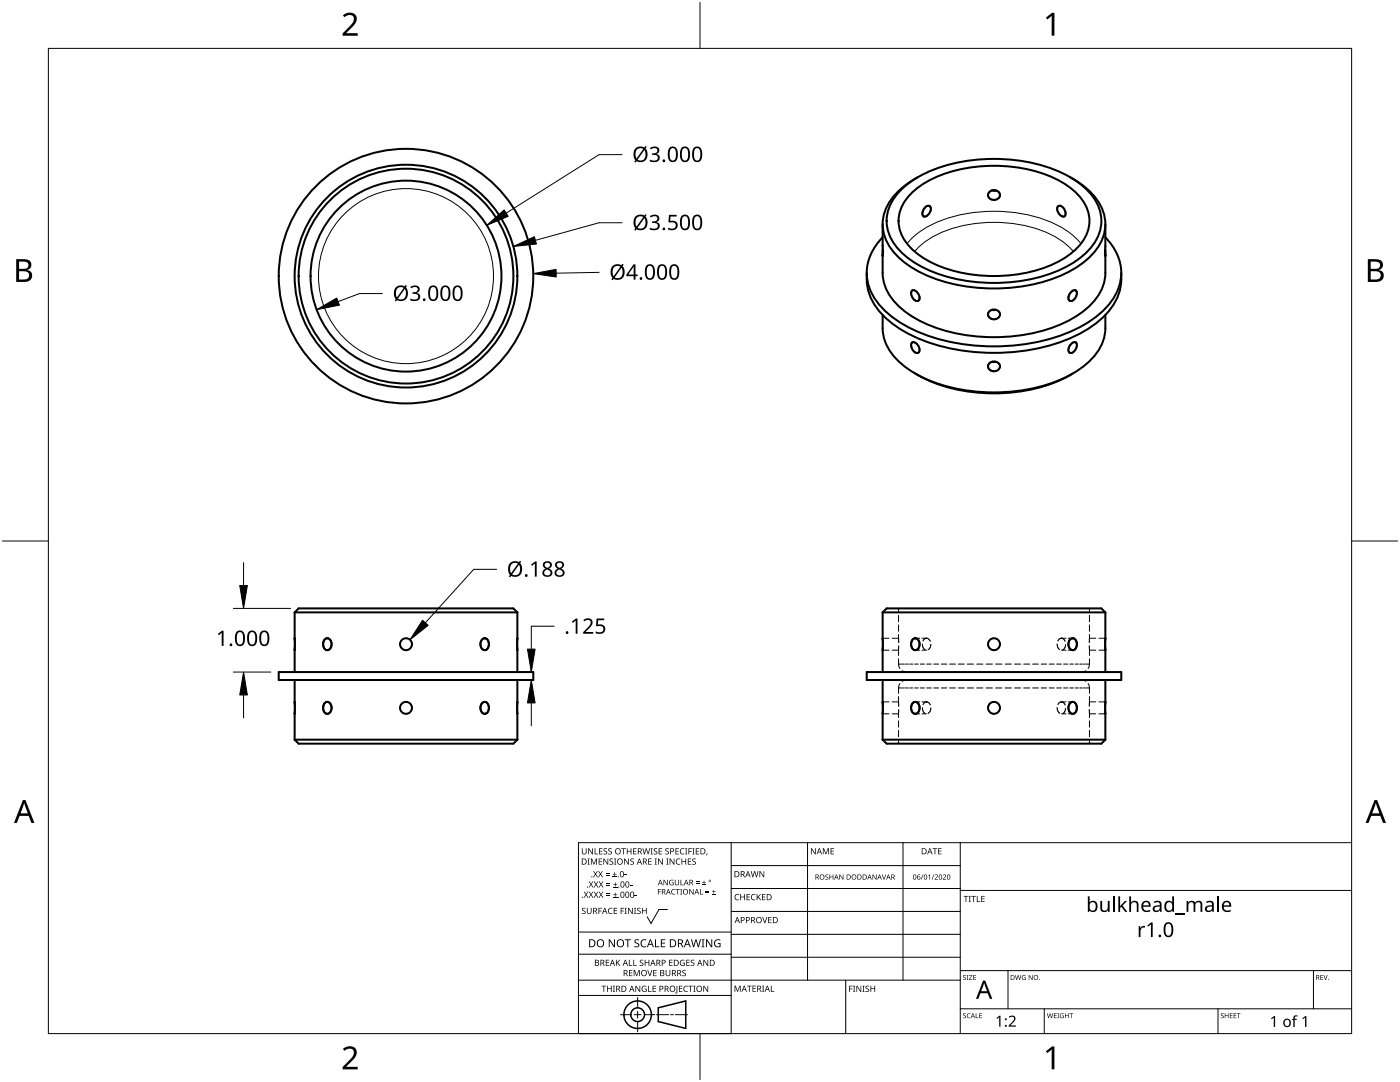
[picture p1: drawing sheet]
<svg xmlns="http://www.w3.org/2000/svg" width="279mm" height="216mm" viewBox="0 0 279 216" stroke-linecap="round" stroke-linejoin="round" font-family="sans-serif">
<g fill="none" stroke="#000" stroke-width=".4">
<path d="M180.2 37.5a26.4 26.4 0 0 1 16.1-5.7 31.2 31.2 0 0 1 17.9 3.9 11.3 11.3 0 0 1 5.5 7.2 9.1 9.1 0 0 1-4.3 8.7 29.5 29.5 0 0 1-19.1 4.8 26.4 26.4 0 0 1-16.1-5.8 8.2 8.2 0 0 1-2.4-10l.6-1.1zM181.6 38.8a21 21 0 0 1 12.9-5.5 28.2 28.2 0 0 1 18.6 3.8 9 9 0 0 1 4.3 7 8.6 8.6 0 0 1-4.3 7 27.6 27.6 0 0 1-18.6 3.8 21.8 21.8 0 0 1-12.9-5.6 7.1 7.1 0 0 1 0-10.5zM183.2 35.3a12.9 12.9 0 0 0-6.8 7.6 8.7 8.7 0 0 0 3.1 8.6 27.4 27.4 0 0 0 16.7 6 32.3 32.3 0 0 0 18.6-4.1 11.7 11.7 0 0 0 5.7-7.4 9.5 9.5 0 0 0-4.3-9l-2.7-1.7M197.4 38.4a1.18 1.18 0 0 1 1.4-.4 1.18 1.18 0 0 1 .7 1.3 1.2 1.2 0 0 1-1.4 .6 1.2 1.2 0 0 1-.9-1.2zM198 38h.7M173 54.4a11 11 0 0 0 4.6 9.8 32.4 32.4 0 0 0 18.5 6.2 37.6 37.6 0 0 0 20.2-4.3 14.9 14.9 0 0 0 7.1-7.7l.3-1.3 .1-2.7M176.1 44.7l.1 5.2M176.1 50.9v3.5a9.8 9.8 0 0 0 4.6 7.8 30 30 0 0 0 17.7 5.1 30 30 0 0 0 17.7-5.1 10.2 10.2 0 0 0 4.5-7.8v-3.5M176.1 50.9l.1 .2M176.2 51.1h.1M176.2 49.9l-.1 1M176.2 49.9v1.2"/>
<path d="M182 58a1.34 1.34 0 0 1 1.5 1.5 .6 .6 0 0 1-.5 .6 .6 .6 0 0 1-.6-.4l-.2-.1a1.34 1.34 0 0 1-.2-1.6zM183.5 59.7h.1M184.7 41.3a.62 .62 0 0 1 .9-.2 .62 .62 0 0 1 .1 .9l-.5 .9a.63 .63 0 0 1-.9 .3 .63 .63 0 0 1-.2-1zM211.2 41.2a1.18 1.18 0 0 1 1.4 1.1 .6 .6 0 0 1-.2 .9 .6 .6 0 0 1-.8-.3 1.37 1.37 0 0 1-.4-1.7zM211.2 41.1h.1M213.8 58.3a.64 .64 0 0 1 .9-.4 .64 .64 0 0 1 .1 1l-.2 .5a.79 .79 0 0 1-1.3 .5v-.8zM214.7 57.9h.1M220.6 50.2v.7M220.6 50.9v.2zM220.6 49.9v.3M220.6 44.7v5.2M220.6 47.4a9.6 9.6 0 0 1-.3 14.5 27.6 27.6 0 0 1-15.2 6.7 39.2 39.2 0 0 1-24.7-3.8 14.9 14.9 0 0 1-7-7.7 9.6 9.6 0 0 1 2.7-9.7"/>
<path d="M176.1 62.8a10.4 10.4 0 0 0 1.6 7.4 19.3 19.3 0 0 0 10.6 6.7 35.7 35.7 0 0 0 25.1-2 13.7 13.7 0 0 0 6.8-7l.3-1.2 .1-1.2v-2.7M182 68.4a1.35 1.35 0 0 1 1.5 1.8 .68 .68 0 0 1-.7 .2 .68 .68 0 0 1-.6-.5 1.34 1.34 0 0 1-.2-1.5zM182.7 74.5a33.2 33.2 0 0 0 23.9 3l3.7-1.1 3.8-1.9M197.2 73.1h.1M197.2 62.7h.1M198 72.2h.7M198 72.2a1 1 0 0 0-.8 .9M198 61.8h.7M198 61.8a1 1 0 0 0-.8 .9M198.7 72.2h-.7M198.7 61.8h-.7M198.7 72.2a.97 .97 0 0 1 .8 1.1 .97 .97 0 0 1-1.1 .8 1.12 1.12 0 0 1-1.2-1"/>
<path d="M198.7 61.8a.97 .97 0 0 1 .8 1.2 .97 .97 0 0 1-1.1 .7 1.12 1.12 0 0 1-1.2-1M213.8 68.6a.64 .64 0 0 1 .9-.3 .64 .64 0 0 1 .1 1l-.2 .5a.8 .8 0 0 1-1.3 .5 1.42 1.42 0 0 1 .5-1.7zM214.7 68.3h.1M55.6 134.1h50.8v1.6h-50.8zM58.8 122.2l.8-.8h42.9l.8 .8M58.8 122.2v5.2M58.8 129.7v4.4M58.8 135.7v4.4M58.8 122.2h44.5M58.8 127.4h.1M58.8 129.7h.1M58.8 127.4v2.3"/>
<path d="M64.9 127.5a.86 .86 0 0 1 1 .1 .86 .86 0 0 1 .3 .9 .87 .87 0 0 1-.4 1 .87 .87 0 0 1-1-.1 1.56 1.56 0 0 1 .1-1.9zM96.2 127.6a.81 .81 0 0 1 1-.1 .81 .81 0 0 1 .4 .9 .89 .89 0 0 1-.3 1.1 .89 .89 0 0 1-1.1 0 1.47 1.47 0 0 1 0-1.9zM96.7 127.4h.1M103.2 127.4v2.3M103.2 129.7h.1M103.3 127.4h.1M103.3 122.2v5.2M103.3 129.7v4.4M103.3 135.7v4.4M173 134.1h50.8v1.6h-50.8zM176.1 122.2h44.5M176.1 122.2l.8-.8h42.9l.8 .8"/>
<path d="M176.1 122.2v5.2M176.1 129.7v4.4M176.1 135.7v4.4M176.1 127.4h.1M176.1 129.7h.1M176.2 127.4l-.1 2.3M182.2 127.5a.86 .86 0 0 1 1 .1 .86 .86 0 0 1 .3 .9 .87 .87 0 0 1-.3 1 .87 .87 0 0 1-1.1-.1 1.56 1.56 0 0 1 .1-1.9zM182.6 127.4h.1M213.6 127.6a.81 .81 0 0 1 .9-.1 .81 .81 0 0 1 .4 .9 .89 .89 0 0 1-.2 1.1 .89 .89 0 0 1-1.1 0 1.47 1.47 0 0 1 0-1.9zM214 127.4h.1M220.6 127.4v2.3M220.6 129.7h.1"/>
<path d="M220.6 127.4h.1M220.6 122.2v5.2M220.6 129.7v4.4M220.6 135.7v4.4M58.8 140.1h.1M58.8 147.6l.8 .8h42.9l.8-.8M58.8 147.6h44.5M58.8 140.1v7.5M64.9 140.2a.86 .86 0 0 1 1 .1 .86 .86 0 0 1 .3 .9 .87 .87 0 0 1-.4 1 .87 .87 0 0 1-1-.1 1.56 1.56 0 0 1 .1-1.9zM96.2 140.3a.81 .81 0 0 1 1-.1 .81 .81 0 0 1 .4 .9 .89 .89 0 0 1-.3 1.1 .89 .89 0 0 1-1.1 0 1.47 1.47 0 0 1 0-1.9zM96.7 140.1h.1M103.3 140.1h.1"/>
<path d="M103.3 140.1v7.5M176.1 140.1h.1M176.1 147.6h44.5M176.1 147.6l.8 .8h42.9l.8-.8M176.1 140.1v7.5M182.2 140.2a.86 .86 0 0 1 1 .1 .86 .86 0 0 1 .3 .9 .87 .87 0 0 1-.3 1 .87 .87 0 0 1-1.1-.1 1.56 1.56 0 0 1 .1-1.9zM182.6 140.1h.1M213.6 140.3a.81 .81 0 0 1 .9-.1 .81 .81 0 0 1 .4 .9 .89 .89 0 0 1-.2 1.1 .89 .89 0 0 1-1.1 0 1.47 1.47 0 0 1 0-1.9zM214 140.1h.1M220.6 140.1h.1M220.6 140.1v7.5"/>
<circle cx="81" cy="55.1" r="22.2"/>
<circle cx="81" cy="55.1" r="19.1"/>
<circle cx="81" cy="55.1" r="21.4"/>
<circle cx="81" cy="55.1" r="25.4"/>
<circle cx="81" cy="128.5" r="1.19"/>
<circle cx="198.4" cy="128.5" r="1.19"/>
<circle cx="81" cy="141.2" r="1.19"/>
<circle cx="198.4" cy="141.2" r="1.19"/>
</g>
<g fill="none" stroke="#000" stroke-width=".2">
<path d="M176.1 129.7h1.3M176.1 127.4h1.3M178.1 129.7h1.2M178.1 127.4h1.2M179.3 131.4a2.73 2.73 0 0 0 .3 2M179.3 121.4v.8M179.3 122.8v1.3M179.3 124.7v1.3M179.3 126.6v.8M179.3 129.7v1.1M179.3 139v1.1M179.3 127.4h.1"/>
<path d="M179.3 129.7h.1M179.3 127.4l.1 .8M179.4 128.2h.1M179.4 128.9l-.1 .8M179.6 136.4a2.73 2.73 0 0 0-.3 1.9M180 133.8l.9 .3M180.9 135.7l-.9 .3M182.7 127.4h.1M182.7 129.7h.9M182.7 127.4h.9M182.7 127.4h-.1M184 129.7h.9"/>
<path d="M184 127.4h.9M184.1 128.5a1.3 1.3 0 0 0 .5 1.1M184.6 129.6h.1M184.8 127.4l-.3 .1-.3 .4M184.9 127.4h-.1M184.9 127.4h.1M185 127.4h.1M185 127.4l.4 .2 .3 .4M185.7 129l-.5 .7M185.8 128.6l-.1 .4M198.1 129.7h.3M211 128.5a1.3 1.3 0 0 0 .5 1.1"/>
<path d="M211.8 127.4l-.4 .1-.3 .4M211.8 127.4h.1M211.8 127.4h.9M211.8 129.7h.9M211.9 127.4h.1M211.9 127.4l.4 .2 .3 .4M212.6 129l-.5 .7M212.7 128.6l-.1 .4M213.2 127.4h.9M213.2 129.7h.9M214.1 127.4h.1M214.1 127.4h-.1"/>
<path d="M215.8 135.7l.9 .3M216.7 133.8l-.9 .3M217.2 136.4a2.73 2.73 0 0 1 .2 1.9M217.4 128.9v.8M217.4 127.4v.8M217.4 129.7h.1M217.4 127.4h1.3M217.4 127.4h.1M217.4 131.4a2.73 2.73 0 0 1-.2 2M217.4 129.7h1.3M217.4 121.4v.8M217.4 122.8v1.3"/>
<path d="M217.4 124.7v1.3M217.4 126.6v.8M217.4 129.7v1.1M217.4 139v1.1M219.3 129.7h1.3M219.3 127.4h1.3M176.1 142.4h1.3M176.1 140.1h1.3M178.1 142.4h1.2M178.1 140.1h1.2M179.3 140.1h.1M179.3 142.4v.8"/>
<path d="M179.3 143.8v1.3M179.3 145.7v1.3M179.3 147.6v.8M179.3 140.1l.1 .8M179.4 140.9h.1M179.4 141.6l-.1 .8M182.7 140.1h.1M182.7 142.4h.9M182.7 140.1h.9M182.7 140.1h-.1M184 142.4h.9M184 140.1h.9"/>
<path d="M184.1 141.2v.1M184.1 141.3l.1 .6 .4 .4M184.6 142.3h.1M184.8 140.1l-.3 .1-.3 .4M184.9 140.1h-.1M184.9 140.1h.1M185 140.1h.1M185 140.1l.4 .2 .3 .4M185.8 141.3l-.2 .7-.4 .4M185.8 141.3h.1M197.3 141.8a1.19 1.19 0 0 0 1.1 .6M197.8 140.2a1.19 1.19 0 0 0-.6 1"/>
<path d="M198.4 140.1a1.19 1.19 0 0 1 1 .5M199.6 141.2a1.19 1.19 0 0 1-.6 1.1M211 141.2a1.3 1.3 0 0 0 .5 1.1M211.8 140.1l-.4 .1-.3 .4M211.8 140.1h.1M211.8 140.1h.9M211.8 142.4h.9M211.9 140.1h.1M211.9 140.1l.4 .2 .3 .4M212.7 141.3a1.17 1.17 0 0 1-.6 1.1M213.2 140.1h.9M213.2 142.4h.9"/>
<path d="M214.1 140.1h.1M214.1 140.1h-.1M217.4 141.6v.8M217.4 140.1h1.3M217.4 140.1h.1M217.4 140.1v.8M217.4 142.4h1.3M217.4 142.4v.8M217.4 143.8v1.3M217.4 145.7v1.3M217.4 147.6v.8M219.3 142.4h1.3"/>
<path d="M219.3 140.1h1.3"/>
</g>
<g fill="none" stroke="#000" stroke-width=".2">
<path d="M179.3 132.5h.2M179.3 137.3h.2M179.7 132.5h.2M179.7 137.3h.2M180.1 132.5h.4M180.1 137.3h.4M180.7 132.5h.6M180.7 137.3h.6M181.5 132.5h.7M181.5 137.3h.7M182.5 132.5h.8M182.5 137.3h.8"/>
<path d="M183.7 132.5h.8M183.7 137.3h.8M184.9 132.5h1M184.9 137.3h1M186.3 132.5h1.1M186.3 137.3h1.1M187.9 132.5h1.1M187.9 137.3h1.1M189.5 132.5h1.2M189.5 137.3h1.2M191.2 132.5h1.2M191.2 137.3h1.2"/>
<path d="M193 132.5h1.3M193 137.3h1.3M194.9 132.5h1.3M194.9 137.3h1.3M196.8 132.5h1.3M196.8 137.3h1.3M198.7 132.5h1.3M198.7 137.3h1.3M200.6 132.5h1.2M200.6 137.3h1.2M202.5 132.5h1.2M202.5 137.3h1.2"/>
<path d="M204.3 132.5h1.2M204.3 137.3h1.2M206.1 132.5h1.1M206.1 137.3h1.1M207.8 132.5h1.1M207.8 137.3h1.1M209.4 132.5h1M209.4 137.3h1M210.9 132.5h.9M210.9 137.3h.9M212.3 132.5h.8M212.3 137.3h.8"/>
<path d="M213.5 132.5h.7M213.5 137.3h.7M214.6 132.5h.6M214.6 137.3h.6M215.5 132.5h.5M215.5 137.3h.5M216.2 132.5h.4M216.2 137.3h.4M216.8 132.5h.3M216.8 137.3h.3M217.2 132.5h.2M217.2 137.3h.2"/>
</g>
<g fill="none" stroke="#000" stroke-width=".2">
<path d="M214.2 50.2a18.1 18.1 0 0 0-11.3-5.5 26.4 26.4 0 0 0-17.9 3.3l-1.7 1.4-.8 .8M215.7 48.6a18.9 18.9 0 0 0-11.2-5.9 29.4 29.4 0 0 0-20 2.9 13.1 13.1 0 0 0-3.5 3"/>
<circle cx="81" cy="55.1" r="17.5"/>
</g>
<path d="M9.7 9.7h260v196.5h-260z" fill="none" stroke="#000" stroke-width=".2"/>
<path d="M139.7 .5v9.2M.5 108h9.2M269.7 108h9.2M139.7 206.2v9.2" fill="none" stroke="#000" stroke-width=".2"/>
<g fill="#000">
<path d="M68.4 3.1a1.64 1.64 0 0 1 2.8 .4 2.52 2.52 0 0 1-1.2 2.2l-.9 .9h2.3v.5h-3v-.4l1.2-1.2a1.95 1.95 0 0 0 .9-2.2 1.23 1.23 0 0 0-1.8 .1zM208.7 3.5l1.3-.9h.4v4.5h-.5v-4l-.9 .8zM68.4 209.3a1.64 1.64 0 0 1 2.8 .4 2.52 2.52 0 0 1-1.2 2.2l-.9 1h2.3v.5h-3v-.5l1.2-1.2a1.95 1.95 0 0 0 .9-2.1 1.23 1.23 0 0 0-1.8 .1zM208.7 209.8l1.3-1h.4v4.6h-.5v-4l-.9 .7z"/>
<path d="M3.2 51.7h1.3a1.28 1.28 0 0 1 1.7 1.3 1.04 1.04 0 0 1-.8 .9 1.23 1.23 0 0 1 1 1.5 1.23 1.23 0 0 1-1.6 .9h-1.6zM3.8 54.1v1.7h.9a.86 .86 0 0 0 1.1-.9 .86 .86 0 0 0-1.1-.8zM3.8 52.2v1.4h.8a.78 .78 0 0 0 1.1-.7 .78 .78 0 0 0-1.1-.7z"/>
<path d="M273 51.7h1.3a1.28 1.28 0 0 1 1.7 1.3 1.04 1.04 0 0 1-.9 .9 1.23 1.23 0 0 1 1 1.5 1.23 1.23 0 0 1-1.5 .9h-1.6zM273.6 54.1v1.7h.9a.86 .86 0 0 0 1.1-.9 .86 .86 0 0 0-1.2-.8zM273.6 52.2v1.4h.8a.78 .78 0 0 0 1-.7 .78 .78 0 0 0-1.1-.7z"/>
<path d="M4.6 159.6h.5l1.8 4.6h-.6l-.6-1.4h-1.8l-.5 1.4h-.6zM4.8 160.2l-.7 2.1h1.4z"/>
<path d="M274.3 159.6h.5l1.8 4.6h-.6l-.5-1.4h-1.8l-.6 1.4h-.6zM274.6 160.2l-.7 2.1h1.4z"/>
</g>
<g fill="none" stroke="#000" stroke-width=".2">
<path d="M145.9 168.1v38.1h-30.5v-38.1h154.3M145.9 172.7h45.7M145.9 177.3h45.7M161.2 168.1v27.5M180.2 168.1v27.5M191.6 168.1v38.1M191.6 177.7h78.1M115.4 198.6h30.5M115.4 195.6h76.2M115.4 190.4h30.5M115.4 186h30.5M127.3 199v2.1"/>
<path d="M133.2 181.5h-1.7l-1.6 2.8-.7-1.4M145.9 181.9h45.7M145.9 186.4h45.7M145.9 191h45.7M168.8 195.6v10.6M191.6 193.7h78.1M201.2 193.7v7.6M262.1 193.7v7.6M123.8 202.5h2.1M126.6 202.5h1.3M127.3 201.8v1.4M127.3 203.8v2.1"/>
<path d="M128.6 202.5h2.1M131 202.5h2.4M133.8 202.5h.6M134.8 202.5h2.4M191.6 201.3h78.1M208.4 201.3v4.9M243.1 201.3v4.9"/>
</g>
<g fill="#000">
<path d="M116.1 169.3h.2v.8a.32 .32 0 0 0 .3 .3 .32 .32 0 0 0 .3-.3v-.8h.2v.8a.47 .47 0 0 1-.5 .4 .47 .47 0 0 1-.5-.5zM116.5 177.9h.2l.3 .5 .3-.5h.1l-.4 .6 .4 .6h-.1l-.3-.5-.4 .5h-.1l.4-.6zM117.3 171.3h.4l-.1 .1v1l.1 .1h-.4l.1-.1v-1zM117.4 169.3h.2l.6 1v-1h.1v1.2h-.1l-.7-1v1h-.1zM117.5 177.9h.2l.3 .5 .3-.5h.1l-.4 .6 .4 .6h-.1l-.4-.5-.3 .5h-.1l.4-.6zM117.5 175.9h.2l.3 .5 .3-.5h.1l-.4 .6 .5 .6h-.2l-.3-.5-.4 .5h-.1l.4-.6zM117.9 171.3h.3l.3 1 .4-1h.2v1.2h-.1v-1l-.4 1h-.1l-.4-1v1h-.2zM118.7 169.3h.1v1h.6v.2h-.7zM118.4 173.8h.1l.3 .5 .3-.5h.2l-.4 .6 .4 .7h-.1l-.4-.6-.3 .6h-.1l.4-.7zM118.5 177.9h.2l.2 .5 .3-.5h.2l-.4 .6 .4 .6h-.1l-.4-.5-.3 .5h-.1l.4-.6zM118.5 175.9h.2l.3 .5 .3-.5h.1l-.4 .6 .4 .6h-.1l-.3-.5-.4 .5h-.1l.4-.6zM119.5 171.3h.7v.1h-.6v.4h.5v.2h-.5v.4h.6v.1h-.7z"/>
<path d="M119.6 169.3h.6v.1h-.5v.4h.5v.1h-.5v.4h.5v.2h-.6zM119.4 173.8h.1l.3 .5 .3-.5h.2l-.4 .6 .4 .7h-.1l-.4-.6-.3 .6h-.2l.5-.7zM119.5 177.9h.1l.3 .5 .3-.5h.2l-.4 .6 .4 .6h-.1l-.4-.5-.3 .5h-.1l.4-.6zM119.5 175.9h.2l.3 .5 .3-.5h.1l-.4 .6 .4 .6h-.1l-.4-.5-.3 .5h-.1l.4-.6zM120.9 174.6h.8v.1h-.8zM120.9 174.2h.8v.1h-.8zM121 178.7h.8v.1h-.8zM121 178.3h.8v.1h-.8zM121 176.6h.8v.1h-.8zM121 176.3h.8v.1h-.8zM120.5 169.4l.4-.1h.3l-.1 .1a.25 .25 0 0 0-.4-.1 .25 .25 0 0 0 0 .4 .4 .4 0 0 1 .5 .3 .4 .4 0 0 1-.3 .5 .4 .4 0 0 1-.5-.2h.2a.27 .27 0 0 0 .4-.1 .27 .27 0 0 0-.3-.3l-.2-.2zM120.4 171.3h.2l.6 1v-1h.2v1.2h-.2l-.6-1v1h-.2z"/>
<path d="M121.4 169.4l.5-.1h.2v.1a.25 .25 0 0 0-.4-.1 .25 .25 0 0 0 0 .4 .4 .4 0 0 1 .4 .3 .4 .4 0 0 1-.2 .5 .4 .4 0 0 1-.5-.2h.1a.27 .27 0 0 0 .5-.1 .27 .27 0 0 0-.4-.3l-.2-.2zM122.3 174.9h.8v.2h-.8zM122.4 179h.8v.1h-.8zM122.4 177h.8v.1h-.8zM121.7 171.4l.4-.1 .3 .1-.1 .1a.25 .25 0 0 0-.4-.1 .25 .25 0 0 0 0 .4 .4 .4 0 0 1 .5 .3 .4 .4 0 0 1-.3 .5 .4 .4 0 0 1-.5-.3l.2 .1a.27 .27 0 0 0 .4-.2 .27 .27 0 0 0-.3-.3l-.2-.2zM122.6 174h.1v.4h.4v.1h-.4v.4h-.1v-.4h-.3v-.1h.3zM122.7 178.1h.1v.4h.4v.1h-.4v.3h-.1v-.3h-.3v-.1h.3zM122.7 176.1h.2v.3h.3v.2h-.3v.3h-.2v-.3h-.3v-.2h.3zM122.5 171.3h.5l-.2 .1v1l.2 .1h-.5l.2-.1v-1zM124 169.3h.9v.1h-.4v1.1h-.1v-1.1h-.4zM124.7 174.5h.4v.2h-.4zM124.6 171.3h.1l.7 1v-1h.1v1.2h-.2l-.6-1v1h-.1z"/>
<path d="M125.7 176.6h.5v.1h-.5zM125.1 169.3h.1v.5h.7v-.5h.1v1.2h-.1v-.6h-.7v.6h-.1zM125.8 171.4l.5-.1 .2 .1v.1a.25 .25 0 0 0-.4-.1 .25 .25 0 0 0 0 .4 .4 .4 0 0 1 .4 .3 .4 .4 0 0 1-.2 .5 .4 .4 0 0 1-.5-.3l.1 .1a.27 .27 0 0 0 .5-.2 .27 .27 0 0 0-.4-.3l-.2-.2zM126.7 178.6h.4v.2h-.4zM126.4 169.3h.6v.1h-.5v.4h.5v.1h-.5v.4h.5v.2h-.6zM128.2 169.3h.2l.2 1 .3-1h.2l.2 1 .3-1h.1l-.3 1.2h-.1l-.3-1.1-.3 1.1h-.2zM129.4 171.3h.6v.1h-.5v.4h.5v.2h-.5v.4h.5v.1h-.6zM129.8 169.3h.5l-.2 .1v1l.2 .1h-.5l.2-.1v-1zM130.7 171.3h.4l-.1 .1v1l.1 .1h-.4l.1-.1v-1zM130.5 169.4l.4-.1h.3l-.1 .1a.25 .25 0 0 0-.4-.1 .25 .25 0 0 0 0 .4 .4 .4 0 0 1 .5 .3 .4 .4 0 0 1-.3 .5 .4 .4 0 0 1-.5-.2h.2a.27 .27 0 0 0 .4-.1 .27 .27 0 0 0-.3-.3l-.2-.2zM131.3 177.4h.6v.1h-.5v.4h.5v.1h-.5v.5h-.1zM131.4 169.3h.7v.1h-.5v.4h.5v.1h-.5v.4h.5v.2h-.7z"/>
<path d="M131.3 171.3h.2l.7 1-.1-1h.2v1.2h-.2l-.6-1v1h-.2zM132.4 175.6h.2l.6 .9v-.9h.1v1h-.2l-.6-.9v.9h-.1zM133 171.3h.4l-.1 .1v1l.1 .1h-.4l.1-.1v-1zM132.8 169.4l.4-.1h.3l-.1 .1a.25 .25 0 0 0-.3-.1 .25 .25 0 0 0 0 .4 .4 .4 0 0 1 .4 .3 .4 .4 0 0 1-.3 .5 .4 .4 0 0 1-.4-.2h.1a.27 .27 0 0 0 .5-.1 .27 .27 0 0 0-.4-.3l-.2-.2zM133.7 175.7l.5-.2 .2 .1v.1a.45 .45 0 0 0-.7 .4 .45 .45 0 0 0 .6 .4v-.3h-.2v-.1h.3v.5a.6 .6 0 0 1-.8-.1 .6 .6 0 0 1 .1-.8zM134.1 177.5l.4-.1h.3l-.1 .2a.44 .44 0 0 0-.6 .4 .44 .44 0 0 0 .6 .3 .52 .52 0 0 1-.7 0 .52 .52 0 0 1 .1-.8zM133.6 171.3h.2l.7 1v-1h.1v1.2h-.2l-.6-1v1h-.2zM134.9 177.4h.8v.1h-.4v1h-.1v-1h-.3zM135 171.5l.5-.2 .3 .1-.1 .1a.49 .49 0 0 0-.7 .4 .49 .49 0 0 0 .7 .5 .52 .52 0 0 1-.6 0 .52 .52 0 0 1-.2-.6zM134.8 169.3h.7v.1h-.6v.4h.5v.1h-.5v.4h.6v.2h-.7zM134.7 175.6h.1v.7a.28 .28 0 0 0 .3 .2 .28 .28 0 0 0 .3-.2v-.7h.1v.7a.42 .42 0 0 1-.4 .4 .42 .42 0 0 1-.4-.4zM135.8 175.6h.1v.9h.5v.1h-.6z"/>
<path d="M135.8 177.4h.3l-.1 .1v.9l.1 .1h-.3l.1-.1v-.9zM135.8 169.4l.5-.2 .3 .1-.1 .1a.49 .49 0 0 0-.7 .5 .49 .49 0 0 0 .8 .4 .52 .52 0 0 1-.7 .1 .52 .52 0 0 1-.2-.6zM136 171.3h.2v.5h.6v-.5h.1v1.2h-.1v-.5h-.6v.5h-.2zM136.7 169.3h.5l-.2 .1v1l.2 .1h-.5l.2-.1v-1zM137.4 169.3h.7v.1h-.6v.4h.5v.2h-.5v.5h-.1zM137.3 171.3h.6v.1h-.5v.4h.5v.2h-.5v.4h.5v.1h-.6zM137.6 177.4h.1l.6 .9v-.9h.1v1.1h-.1l-.6-.9v.9h-.1zM138.2 169.3h.4l-.1 .1v1l.1 .1h-.4l.1-.1v-1zM138.9 176.2h.7v.1h-.7zM138.9 175.9h.7v.1h-.7zM138.2 171.4l.4-.1 .3 .1-.1 .1a.25 .25 0 0 0-.4-.1 .25 .25 0 0 0 0 .4 .4 .4 0 0 1 .5 .3 .4 .4 0 0 1-.3 .5 .4 .4 0 0 1-.5-.3l.2 .1a.27 .27 0 0 0 .4-.2 .27 .27 0 0 0-.3-.3l-.2-.2zM138.9 169.3h.6v.1h-.5v.4h.5v.1h-.5v.4h.5v.2h-.6z"/>
<path d="M139.7 177.4h.1v1h.5v.1h-.6zM140.1 176.5h.8v.1h-.8zM140.4 175.7h.2v.3h.3v.2h-.3v.3h-.2v-.3h-.3v-.2h.3zM140.8 178h.7v.2h-.7zM140.8 177.7h.7v.1h-.7zM141 170.3h.2l-.3 .4zM142.1 178.4h.7v.1h-.7zM142.4 177.6h.1v.3h.3v.1h-.3v.3h-.1v-.3h-.3v-.1h.3zM146.8 178.6l.4-.2 .3 .1v.1a.49 .49 0 0 0-.7 .4 .49 .49 0 0 0 .7 .5 .52 .52 0 0 1-.7 0 .52 .52 0 0 1-.2-.6zM147.7 178.4h.2v.5h.6v-.5h.2v1.2h-.2v-.5h-.6v.5h-.2zM149 178.4h.7v.1h-.5v.4h.4v.2h-.4v.4h.5v.1h-.7zM150 178.6l.5-.2 .3 .1-.1 .1a.49 .49 0 0 0-.7 .4 .49 .49 0 0 0 .8 .5 .52 .52 0 0 1-.7 0 .52 .52 0 0 1-.2-.6z"/>
<path d="M149.8 173.8h.2l.2 1.1 .3-1.1h.2l.3 1.1 .2-1.1h.2l-.3 1.2h-.2l-.3-1-.3 1h-.1zM151 178.4h.2v.6l.5-.6h.2l-.5 .5 .5 .7h-.2l-.4-.6-.1 .6h-.2zM151.6 173.8h.1l.7 1v-1h.1v1.2h-.2l-.6-1v1h-.1zM152.1 178.4h.7v.1h-.6v.4h.5v.2h-.5v.4h.6v.1h-.7zM161.8 169.3h.2l.7 1v-1h.1v1.2h-.2l-.6-1v1h-.2zM164.2 169.3h.2l.4 .9 .4-.9h.2v1.2h-.1v-1.1l-.4 1.1h-.1l-.4-1.1v1.1h-.2zM164.8 174.6l.3-.1h.2v.1a.24 .24 0 0 0-.3 0 .24 .24 0 0 0-.1 .3 .24 .24 0 0 0 .3 .1 .33 .33 0 0 1 .1 .5 .33 .33 0 0 1-.6 0l.1-.1a.26 .26 0 0 0 .3 0 .26 .26 0 0 0 .1-.3 .26 .26 0 0 0-.4-.1zM165.5 174.5h.2v.4h.5v-.4h.1v1h-.1v-.5h-.5v.5h-.2zM165.8 169.3h.6v.1h-.5v.4h.5v.1h-.5v.4h.5v.2h-.6zM167.5 174.5h.2l.5 .8v-.8h.1v1h-.1l-.6-.8v.8h-.1zM174.1 174.5h.2l.5 .8v-.8h.1v1h-.1l-.6-.8v.8h-.1zM176 174.5h.1l.3 .9 .3-.9h.1l-.3 1h-.1z"/>
<path d="M184.2 174.5h.1l-.4 1h-.1zM185.2 174.7l.4-.2v1h-.1v-.9l-.2 .2zM186.3 174.5h.1l-.3 1h-.2zM186.1 169.3h.9v.1h-.3v1.1h-.2v-1.1h-.4zM186.5 174.6a.37 .37 0 0 1 .6 0 .37 .37 0 0 1-.2 .6l-.2 .2h.5v.1h-.7l.3-.4a.27 .27 0 0 0 .3-.3 .27 .27 0 0 0-.4-.2zM187.2 169.3h.7v.1h-.5v.4h.5v.1h-.5v.4h.5v.2h-.7zM188.2 174.6a.37 .37 0 0 1 .6 0 .37 .37 0 0 1-.3 .6l-.2 .2h.5v.1h-.6l.2-.4a.27 .27 0 0 0 .3-.3 .27 .27 0 0 0-.4-.2zM192.3 178.8h.9v.1h-.3v1.1h-.2v-1.1h-.4zM193.3 178.8h.5l-.2 .1v1l.2 .1h-.5l.2-.1v-1zM193.8 178.8h1v.1h-.4v1.1h-.2v-1.1h-.4zM194.9 178.8h.2v1.1h.5v.1h-.7zM195.8 178.8h.7v.1h-.5v.4h.5v.1h-.5v.5h.5v.1h-.7z"/>
<path d="M219.6 179.8h.4v1.4a.59 .59 0 0 0 .7 .5 .59 .59 0 0 0 .4-.8v-1.1h.3v2.2h-.3v-.3a.84 .84 0 0 1-.9 .3 .84 .84 0 0 1-.6-.8zM116.2 181.3l.4-.2 .3 .1-.1 .1a.25 .25 0 0 0-.4-.1 .25 .25 0 0 0 0 .4 .4 .4 0 0 1 .5 .3 .4 .4 0 0 1-.3 .5 .4 .4 0 0 1-.5-.2h.2a.27 .27 0 0 0 .4-.1 .27 .27 0 0 0-.3-.3l-.2-.2zM117.1 181.1h.2v.8a.32 .32 0 0 0 .3 .3 .32 .32 0 0 0 .3-.3v-.8h.2v.8a.47 .47 0 0 1-.5 .5 .47 .47 0 0 1-.5-.5zM119.4 181.1h.7v.2h-.5v.4h.5v.1h-.5v.6h-.2zM120 196.7h1v.1h-.4v1.1h-.2v-1.1h-.4zM120.9 191.5h.7v.1h-.6v.4h.5v.2h-.5v.4h.6v.1h-.7zM121.5 181.3l.4-.2 .4 .1-.1 .1a.49 .49 0 0 0-.7 .5 .49 .49 0 0 0 .7 .4 .52 .52 0 0 1-.6 .1 .52 .52 0 0 1-.3-.6zM121.1 196.7h.2v.5h.6v-.5h.2v1.2h-.2v-.6h-.6v.6h-.2zM121.5 187.4h.2l.9 1.3v-1.3h.1v1.6h-.2l-.8-1.3v1.3h-.2zM122.3 196.7h.4l-.1 .1v1l.1 .1h-.4l.2-.1v-1zM122.5 181.1h.7v.2h-.6v.4h.5v.1h-.5v.4h.6v.2h-.7zM122.9 191.5h.2v.6l.5-.6h.2l-.5 .5 .5 .7h-.2l-.4-.6-.1 .6h-.2z"/>
<path d="M123.9 181.1h.6v.2h-.5v.4h.5v.1h-.5v.6h-.1zM124.7 181.1h.4l-.2 .2v.9l.2 .2h-.4l.1-.2v-.9zM124.7 187.4h1.2v.2h-.5v1.4h-.2v-1.4h-.5zM125.5 191.5h.2v1.1h.5v.1h-.7zM125.5 193.6h.7v.1h-.5v.4h.5v.1h-.5v.4h.5v.2h-.7zM125.3 181.1h.2l.7 1.1-.1-1.1h.2v1.3h-.2l-.6-1v1h-.2zM126.4 191.5h.1v1.1h.6v.1h-.7zM126.5 181.1h.5l-.2 .2v.9l.2 .2h-.5l.2-.2v-.9zM126.5 193.6h.2l.4 1 .4-1h.2v1.2h-.2v-1.1l-.4 1.1h-.1l-.4-1.1v1.1h-.1zM126.7 187.6l.3-.2 .6 .1-.2 .1a.33 .33 0 0 0-.6 .2 .33 .33 0 0 0 .4 .4 .47 .47 0 0 1 .4 .6 .47 .47 0 0 1-.7 .2h-.3v-.2h.2a.35 .35 0 0 0 .6-.2 .35 .35 0 0 0-.5-.4l-.3-.2zM126.8 196.7h.2l.6 1v-1h.2v1.2h-.2l-.7-1 .1 1h-.2zM127.2 181.3l.4-.2 .3 .1-.1 .1a.25 .25 0 0 0-.4-.1 .25 .25 0 0 0 0 .4 .4 .4 0 0 1 .5 .3 .4 .4 0 0 1-.3 .5 .4 .4 0 0 1-.5-.2h.2a.27 .27 0 0 0 .4-.1 .27 .27 0 0 0-.3-.3l-.2-.2z"/>
<path d="M127.7 191.6l.4-.1 .3 .1-.1 .1a.25 .25 0 0 0-.3-.1 .25 .25 0 0 0 0 .4 .4 .4 0 0 1 .4 .3 .4 .4 0 0 1-.3 .5 .4 .4 0 0 1-.4-.3l.1 .1a.27 .27 0 0 0 .5-.2 .27 .27 0 0 0-.4-.3l-.2-.2zM128 187.6l.6-.2 .4 .1-.1 .2a.63 .63 0 0 0-.9 .5 .63 .63 0 0 0 1 .6v.2a.83 .83 0 0 1-1.1-.3 .83 .83 0 0 1 .1-1.1zM128.2 196.8l.6-.1 .2 .1v.1a.5 .5 0 0 0-.8 .4 .5 .5 0 0 0 .7 .5v-.4h-.3v-.1h.4v.6a.66 .66 0 0 1-.8-.2 .66 .66 0 0 1 0-.9zM128.1 181.1h.2v.6h.6v-.6h.2v1.3h-.2v-.6h-.6v.6h-.2zM129.2 193.6h.1l.4 1 .3-1h.2l-.4 1.2h-.2zM129.3 196.7h.2v1.1h.5v.1h-.7zM128.7 191.5h.1v.5h.6v-.5h.2v1.2h-.2v-.5h-.6v.5h-.1zM130.7 187.4h.2v1.4h.7v.2h-.9zM130.2 196.7h.7v.1h-.5v.4h.5v.1h-.5v.5h.5v.1h-.7zM130.4 193.6h.6v.1h-.5v.4h.5v.1h-.5v.4h.5v.2h-.6zM131.9 187.4h.9v.2h-.7v.5h.6v.2h-.6v.5h.7v.2h-.9zM132.8 193.6h.2v.7a.32 .32 0 0 0 .3 .4 .32 .32 0 0 0 .3-.4v-.7h.2v.7a.47 .47 0 0 1-.5 .5 .47 .47 0 0 1-.5-.5z"/>
<path d="M133.5 191.5h.7v.1h-.5v.4h.5v.2h-.5v.4h.5v.1h-.7zM135 196.7h.2v1.3l-.1 .2h-.3l-.1-.1 .3-.2zM135.5 196.7h.7v.1h-.5v.4h.4v.1h-.4v.5h.5v.1h-.7zM135.8 191.7l.5-.2 .4 .1-.1 .1a.5 .5 0 0 0-.8 .4 .5 .5 0 0 0 .7 .5v-.4h-.2v-.1h.4v.6a.66 .66 0 0 1-.9-.1 .66 .66 0 0 1 0-.9zM136.2 193.7l.4-.2 .3 .1-.1 .1a.25 .25 0 0 0-.4-.1 .25 .25 0 0 0 0 .4 .4 .4 0 0 1 .5 .3 .4 .4 0 0 1-.3 .5 .4 .4 0 0 1-.5-.2h.2a.27 .27 0 0 0 .5-.1 .27 .27 0 0 0-.4-.3l-.2-.2zM136.5 196.8l.5-.1 .3 .1-.1 .1a.49 .49 0 0 0-.7 .4 .49 .49 0 0 0 .8 .4 .52 .52 0 0 1-.7 .1 .52 .52 0 0 1-.2-.6zM137 191.5h.6v.1h-.5v.4h.5v.2h-.5v.4h.5v.1h-.6zM137.4 196.7h.9v.1h-.4v1.1h-.1v-1.1h-.4zM137.9 191.6l.4-.1 .3 .1-.1 .1a.25 .25 0 0 0-.4-.1 .25 .25 0 0 0 0 .4 .4 .4 0 0 1 .5 .3 .4 .4 0 0 1-.3 .5 .4 .4 0 0 1-.5-.3l.2 .1a.27 .27 0 0 0 .4-.2 .27 .27 0 0 0-.3-.3l-.2-.2zM138.4 196.7h.4l-.1 .1v1l.1 .1h-.4l.1-.1v-1zM137.9 187.4h.2l.3 1.4 .4-1.4h.2l.4 1.4 .3-1.4h.2l-.4 1.6h-.2l-.4-1.3-.4 1.3h-.2zM140 187.4h.6l-.2 .2v1.3l.2 .1h-.6l.2-.1v-1.3z"/>
<path d="M140.4 196.7h.1l.7 1v-1h.1v1.2h-.1l-.7-1v1h-.1zM140.4 191.5h.2l.6 1v-1h.1v1.2h-.1l-.7-1v1h-.1zM140.9 187.4h.2l.9 1.3v-1.3h.1v1.6h-.2l-.8-1.3v1.3h-.2zM142.7 187.6l.7-.2 .4 .1-.1 .2a.65 .65 0 0 0-1 .5 .65 .65 0 0 0 .9 .6v-.4h-.3v-.2h.5v.7a.86 .86 0 0 1-1.1-.1 .86 .86 0 0 1 0-1.2zM146.6 196.7h.2l.4 1 .4-1h.2v1.2h-.1v-1.1l-.4 1.1h-.2l-.4-1.1v1.1h-.1zM149.1 196.7h.9v.1h-.4v1.1h-.1v-1.1h-.4zM150.2 196.7h.7v.1h-.6v.4h.5v.1h-.5v.5h.6v.1h-.7zM152.1 183h.2l.3 1 .4-1h.1l-.4 1.2h-.1zM152.1 196.7h.4l-.1 .1v1l.1 .1h-.4l.1-.1v-1zM153.8 196.7h.2v1.1h.5v.1h-.7zM153.3 183h.7v.1h-.5v.4h.5v.1h-.5v.5h.5v.1h-.7zM169.5 196.7h.6v.1h-.5v.5h.5v.1h-.5v.5h-.1z"/>
<path d="M170.2 196.7h.5l-.2 .1v1l.2 .1h-.5l.2-.1v-1zM170.9 196.7h.2l.6 1v-1h.2v1.2h-.2l-.6-1v1h-.2zM172.1 196.7h.5l-.2 .1v1l.2 .1h-.5l.2-.1v-1zM172.8 196.8l.4-.1h.2v.2a.25 .25 0 0 0-.4-.1 .25 .25 0 0 0 0 .4 .4 .4 0 0 1 .5 .3 .4 .4 0 0 1-.3 .4 .4 .4 0 0 1-.5-.2l.2 .1a.27 .27 0 0 0 .4-.2 .27 .27 0 0 0-.3-.3l-.3-.2zM173.7 196.7h.2v.5h.6v-.5h.2v1.2h-.2v-.6h-.6v.6h-.2zM192.2 194.7l.4-.1h.2l-.1 .1a.24 .24 0 0 0-.3 0 .24 .24 0 0 0-.1 .3 .24 .24 0 0 0 .4 .1 .31 .31 0 0 1 0 .4 .31 .31 0 0 1-.5-.1 .24 .24 0 0 0 .3 .1 .24 .24 0 0 0 .1-.3l-.4-.3zM192.9 194.6h.4l-.1 .1v.7l.1 .1h-.4l.1-.1v-.7zM193.4 194.6h.6l-.5 .8h.6v.1h-.7l.5-.8h-.5zM194.2 194.6h.6v.1h-.4v.3h.4v.1h-.4v.3h.4v.1h-.6zM202.6 194.6h.1l.2 .8 .2-.8h.2l.2 .8 .2-.8h.1l-.2 .9h-.2l-.2-.8-.2 .8h-.2zM204 194.7l.4-.1h.3l-.1 .1a.4 .4 0 0 0-.6 .4 .4 .4 0 0 0 .6 .3v-.3l-.2-.1h.3v.5a.53 .53 0 0 1-.7-.1 .53 .53 0 0 1 0-.7zM205.3 194.6h.1l.6 .8v-.8h.1v.9h-.2l-.5-.8v.8h-.1z"/>
<path d="M223.2 178.9h.3v1.9l1-1h.4l-.9 .9 1 1.3h-.4l-.8-1.1-.3 .3v.8h-.3zM225.4 178.9h.3v1.2a.84 .84 0 0 1 .9-.3 .84 .84 0 0 1 .6 .7v1.5h-.3v-1.4a.59 .59 0 0 0-.8-.6 .59 .59 0 0 0-.4 .8v1.2h-.3zM227.3 184.8h.2l.1 .4 .4-.4h.5v.3h-.5l-.3 .3-.1 1.6h-.3zM229 184.7l.7-.6h.3v2.9h-.3v-2.6l-.6 .5zM234.6 182.3h1.9v.3h-1.9zM236.8 179.8h.3l.1 .3a.83 .83 0 0 1 1.3 0 .78 .78 0 0 1 .9-.3 .78 .78 0 0 1 .5 .7v1.5h-.3v-1.5a.54 .54 0 0 0-.6-.5 .54 .54 0 0 0-.4 .7v1.3h-.4v-1.5a.55 .55 0 0 0-.7-.5 .55 .55 0 0 0-.3 .8v1.2h-.4zM263.5 194.6h.6v.1h-.5v.3h.4v.1h-.4v.3h.5v.1h-.6zM264.1 194.6h.2l.2 .8 .3-.8h.2l-.4 .9h-.1zM192.2 202.3l.4-.1h.2l-.1 .1a.24 .24 0 0 0-.3 0 .24 .24 0 0 0-.1 .3 .24 .24 0 0 0 .4 .1 .31 .31 0 0 1 0 .5 .31 .31 0 0 1-.5-.2 .24 .24 0 0 0 .3 .1 .24 .24 0 0 0 .1-.3l-.4-.2zM193.1 202.3l.3-.1h.3l-.1 .1a.39 .39 0 0 0-.5 .4 .39 .39 0 0 0 .5 .3 .46 .46 0 0 1-.6 0 .46 .46 0 0 1 .1-.7zM194.7 202.2h.1v.8h.5v.2h-.6zM195.4 202.2h.6v.1h-.4v.3h.4v.1h-.4v.4h.4v.1h-.6z"/>
<path d="M198.9 203.1l.5-.4h.3v2.2h-.3v-1.9l-.4 .3zM201.3 202.9a.76 .76 0 0 1 1.2 0 .76 .76 0 0 1-.3 1.1l-.6 .6h1.1v.3h-1.4v-.3l.8-.8a.52 .52 0 0 0 .2-.8 .52 .52 0 0 0-.8 .1zM209 202.2h.1l.2 .8 .2-.8h.1l.3 .8 .2-.8h.1l-.3 1h-.1l-.2-.9-.3 .9h-.1zM210.3 202.2h.6v.1h-.4v.3h.3v.1h-.3v.4h.4v.1h-.6zM211 202.2h.4l-.2 .1v.8l.2 .1h-.4l.1-.1v-.8zM211.6 202.3l.7-.1-.1 .1a.4 .4 0 0 0-.6 .4 .4 .4 0 0 0 .6 .3v-.2l-.2-.2h.3v.5a.53 .53 0 0 1-.7-.1 .53 .53 0 0 1 0-.7zM212.5 202.2h.2v.4h.5v-.4h.1v1h-.1v-.5h-.5v.5h-.2zM213.4 202.2h.8v.1h-.3v.9h-.2v-.9h-.3zM243.7 202.3l.3-.1h.2v.1a.24 .24 0 0 0-.3 0 .24 .24 0 0 0-.1 .3 .24 .24 0 0 0 .3 .1 .31 .31 0 0 1 0 .5 .31 .31 0 0 1-.5-.2 .24 .24 0 0 0 .4 .1 .24 .24 0 0 0 0-.3l-.3-.2zM244.4 202.2h.2v.4h.5v-.4h.1v1h-.1v-.5h-.5v.5h-.2zM245.4 202.2h.6v.1h-.4v.3h.4v.1h-.4v.4h.4v.1h-.6zM246.2 202.2h.5v.1h-.4v.3h.4v.1h-.4v.4h.4v.1h-.5z"/>
<path d="M246.8 202.2h.8v.1h-.3v.9h-.2v-.9h-.3zM253.7 203.2l.6-.5h.2v2.2h-.3v-1.9l-.4 .4zM258.2 202.7l.3-.1h.5l-.1 .3-.4-.1-.1 .2v.3h.4v.2h-.4v1.4h-.3v-1.4h-.3l.3-.2zM259.9 203.2l.6-.5h.2v2.2h-.2v-1.9l-.5 .4z"/>
<path d="M116.1 171.3h.4a.61 .61 0 0 1 .6 .6 .61 .61 0 0 1-.6 .6h-.4zM116.3 171.4v1h.1a.48 .48 0 0 0 .5-.5 .48 .48 0 0 0-.4-.5z"/>
<path d="M122.7 169.9a.61 .61 0 0 1 1.2 0 .61 .61 0 0 1-1.2 0zM122.9 169.9a.45 .45 0 0 0 .9 0 .45 .45 0 0 0-.9 0z"/>
<path d="M123.1 171.9a.61 .61 0 0 1 1.2 0 .61 .61 0 0 1-1.2 0zM123.3 171.9a.45 .45 0 0 0 .9 0 .45 .45 0 0 0-.9 0z"/>
<path d="M123.9 173.9a.5 .5 0 0 1 .6 .1 .5 .5 0 0 1 0 .7 .44 .44 0 0 1-.6 .3 .44 .44 0 0 1-.2-.6zM123.9 174a.48 .48 0 0 0-.1 .6 .48 .48 0 0 0 .5 .3v-.8l-.1-.1z"/>
<path d="M124 178a.5 .5 0 0 1 .6 .1 .5 .5 0 0 1 0 .6 .44 .44 0 0 1-.6 .4 .44 .44 0 0 1-.2-.6zM124.1 178.1a.48 .48 0 0 0-.2 .6 .48 .48 0 0 0 .5 .3v-.8l-.1-.2z"/>
<path d="M124 176a.5 .5 0 0 1 .6 .1 .5 .5 0 0 1 0 .6 .44 .44 0 0 1-.6 .4 .44 .44 0 0 1-.2-.7zM124.1 176.1a.48 .48 0 0 0-.2 .5 .48 .48 0 0 0 .5 .3v-.7l-.1-.2z"/>
<path d="M124.9 178a.5 .5 0 0 1 .7 .1 .5 .5 0 0 1 0 .6 .44 .44 0 0 1-.6 .4 .44 .44 0 0 1-.2-.6zM125 178.1a.48 .48 0 0 0-.1 .6 .48 .48 0 0 0 .4 .3l.1-.8-.2-.2z"/>
<path d="M124.9 176a.5 .5 0 0 1 .7 .1 .5 .5 0 0 1 0 .6 .44 .44 0 0 1-.6 .4 .44 .44 0 0 1-.2-.7zM125 176.1a.48 .48 0 0 0-.1 .5 .48 .48 0 0 0 .5 .3v-.7l-.1-.2z"/>
<path d="M125.9 178a.5 .5 0 0 1 .6 .1 .5 .5 0 0 1 0 .6 .44 .44 0 0 1-.5 .4 .44 .44 0 0 1-.2-.6zM126 178.1a.48 .48 0 0 0-.2 .6 .48 .48 0 0 0 .5 .3l.1-.8-.2-.2z"/>
<path d="M127.3 169.3h.3a.35 .35 0 0 1 .5 .2 .35 .35 0 0 1-.3 .4l.4 .6h-.2l-.3-.5h-.3v.5h-.1zM127.4 169.4v.4h.2a.23 .23 0 0 0 .3-.2 .23 .23 0 0 0-.3-.2z"/>
<path d="M127.5 171.3h.2l.4 1.2h-.1l-.2-.4h-.4l-.2 .4h-.1zM127.6 171.5l-.2 .5h.4z"/>
<path d="M128.3 171.3h.3a.35 .35 0 0 1 .5 .2 .35 .35 0 0 1-.3 .5l.4 .5h-.2l-.3-.5h-.2v.5h-.2zM128.5 171.4v.5h.1a.23 .23 0 0 0 .3-.2 .23 .23 0 0 0-.3-.3z"/>
<path d="M131.7 175.5h.1l.5 1.1h-.2l-.1-.3h-.4l-.2 .3h-.1zM131.8 175.7l-.2 .5h.3z"/>
<path d="M132.1 177.4h.3a.31 .31 0 0 1 .4 .2 .31 .31 0 0 1-.2 .4l.3 .5h-.2l-.3-.5h-.2v.5h-.1zM132.2 177.5v.4h.2a.21 .21 0 0 0 .2-.2 .21 .21 0 0 0-.2-.2z"/>
<path d="M133.3 177.4h.1l.5 1.1h-.2l-.1-.4h-.4l-.2 .4h-.1zM133.4 177.5l-.2 .5h.4z"/>
<path d="M133.8 169.3h.3a.41 .41 0 0 1 .4 .5 .41 .41 0 0 1-.6 .2v.5h-.1zM133.9 169.4v.5a.29 .29 0 0 0 .5-.3 .29 .29 0 0 0-.5-.2z"/>
<path d="M136.9 175.5h.1l.4 1.1h-.1l-.1-.3h-.5l-.1 .3h-.1zM137 175.7l-.2 .5h.3z"/>
<path d="M136.2 177.9a.55 .55 0 0 1 1.1 0 .55 .55 0 0 1-1.1 0zM136.4 177.9a.45 .45 0 0 0 .9 0 .45 .45 0 0 0-.9 0z"/>
<path d="M137.6 175.6h.3a.31 .31 0 0 1 .4 .2 .31 .31 0 0 1-.2 .4l.3 .4h-.2l-.3-.4h-.2v.4h-.1zM137.7 175.7v.4h.2a.21 .21 0 0 0 .2-.2 .21 .21 0 0 0-.2-.2z"/>
<path d="M139 177.4h.1l.4 1.1h-.1l-.1-.4h-.5l-.1 .4h-.1zM139.1 177.5l-.2 .5h.3z"/>
<path d="M139.8 169.3h.4a.61 .61 0 0 1 .6 .6 .61 .61 0 0 1-.7 .6h-.3zM140 169.4v.9h.1a.48 .48 0 0 0 .5-.4 .48 .48 0 0 0-.4-.5z"/>
<path d="M141.4 175.8a.25 .25 0 0 1 .5 0 .25 .25 0 0 1-.5 0zM141.5 175.8a.15 .15 0 0 0 .3 0 .15 .15 0 0 0-.3 0z"/>
<path d="M146.6 173.8h.4a.61 .61 0 0 1 .6 .6 .61 .61 0 0 1-.7 .6h-.3zM146.7 174v.9h.2a.48 .48 0 0 0 .5-.5 .48 .48 0 0 0-.5-.4z"/>
<path d="M147.8 173.8h.4a.35 .35 0 0 1 .4 .3 .35 .35 0 0 1-.2 .4l.3 .5h-.2l-.3-.5h-.2v.5h-.2zM148 174v.4h.2a.23 .23 0 0 0 .3-.2 .23 .23 0 0 0-.3-.2z"/>
<path d="M149.2 173.8h.1l.5 1.2h-.1l-.2-.3h-.5l-.1 .3h-.2zM149.3 174l-.2 .5h.4z"/>
<path d="M153 178.4h.4a.61 .61 0 0 1 .6 .6 .61 .61 0 0 1-.6 .6h-.4zM153.2 178.5v1h.1a.48 .48 0 0 0 .5-.5 .48 .48 0 0 0-.4-.5z"/>
<path d="M162.8 174.5h.2a.29 .29 0 0 1 .4 .2 .29 .29 0 0 1-.2 .4l.3 .4h-.2l-.2-.4h-.2v.4h-.1zM162.9 174.6v.4h.1a.2 .2 0 0 0 .3-.2 .2 .2 0 0 0-.3-.2z"/>
<path d="M163.4 169.2h.2l.5 1.3h-.2l-.2-.4h-.4l-.2 .4h-.1zM163.5 169.4l-.2 .6h.4z"/>
<path d="M163.5 175a.51 .51 0 0 1 1 0 .51 .51 0 0 1-1 0zM163.7 175a.4 .4 0 0 0 .8 0 .4 .4 0 0 0-.8 0z"/>
<path d="M166.9 174.5h.1l.4 1h-.2l-.1-.3h-.4l-.1 .3h-.1zM166.9 174.6l-.1 .5h.3z"/>
<path d="M169 174.5h.3a.51 .51 0 0 1 .5 .5 .51 .51 0 0 1-.5 .5h-.3zM169.1 174.6v.8h.4l.1-.3v-.3z"/>
<path d="M169.9 175a.51 .51 0 0 1 1 0 .51 .51 0 0 1-1 0zM170.1 175a.38 .38 0 0 0 .7 0 .38 .38 0 0 0-.7 0z"/>
<path d="M171.1 174.5h.3a.51 .51 0 0 1 .5 .5 .51 .51 0 0 1-.5 .5h-.3zM171.3 174.6v.8h.3l.2-.3v-.3z"/>
<path d="M172.2 174.5h.3a.51 .51 0 0 1 .5 .5 .51 .51 0 0 1-.5 .5h-.3zM172.3 174.6v.8h.4l.1-.3v-.3z"/>
<path d="M173.5 174.5h.1l.4 1h-.1l-.2-.3h-.4l-.1 .3h-.1zM173.5 174.6l-.1 .5h.3z"/>
<path d="M175.5 174.5h.1l.4 1h-.1l-.2-.3h-.4l-.1 .3h-.1zM175.5 174.6l-.1 .5h.3z"/>
<path d="M177.2 174.5h.2l.4 1h-.2l-.1-.3h-.4l-.1 .3h-.2zM177.3 174.6l-.2 .5h.4z"/>
<path d="M177.9 174.5h.3a.29 .29 0 0 1 .3 .2 .29 .29 0 0 1-.2 .4l.3 .4h-.1l-.3-.4h-.2v.4h-.1zM178 174.6v.4h.2a.2 .2 0 0 0 .2-.2 .2 .2 0 0 0-.2-.2z"/>
<path d="M182.3 174.6l.2-.1a.51 .51 0 0 1 .4 .5 .51 .51 0 0 1-.5 .5l-.2-.4zM182.4 174.6v.1a.39 .39 0 0 0-.1 .4 .39 .39 0 0 0 .4 .3 .4 .4 0 0 0 .1-.5 .4 .4 0 0 0-.4-.3z"/>
<path d="M183.2 174.6l.4-.1-.4 .2v.3a.33 .33 0 0 1 .5 .1 .33 .33 0 0 1-.3 .5 .33 .33 0 0 1-.4-.4zM183.1 175.2a.25 .25 0 0 0 .5 0 .25 .25 0 0 0-.5 0z"/>
<path d="M184 169.3h.3a.61 .61 0 0 1 .6 .6 .61 .61 0 0 1-.6 .6h-.3zM184.1 169.4v.9h.2a.48 .48 0 0 0 .5-.4 .48 .48 0 0 0-.5-.5z"/>
<path d="M184.5 174.6h.4l.1 .5a.38 .38 0 0 1-.4 .4 .38 .38 0 0 1-.2-.6zM184.6 174.6l-.1 .1a.39 .39 0 0 0-.1 .4 .39 .39 0 0 0 .4 .3 .4 .4 0 0 0 .2-.5 .4 .4 0 0 0-.4-.3z"/>
<path d="M185.5 169.2h.1l.5 1.3h-.1l-.2-.4h-.5l-.1 .4h-.2zM185.6 169.4l-.2 .6h.4z"/>
<path d="M187.5 174.6h.4l.1 .5a.38 .38 0 0 1-.4 .4 .38 .38 0 0 1-.3-.6zM187.6 174.6l-.1 .1a.39 .39 0 0 0-.1 .4 .39 .39 0 0 0 .4 .3 .4 .4 0 0 0 .2-.5 .4 .4 0 0 0-.4-.3z"/>
<path d="M189.1 174.6l.1-.1a.51 .51 0 0 1 .5 .5 .51 .51 0 0 1-.5 .5l-.2-.4zM189.2 174.6v.1a.39 .39 0 0 0-.1 .4 .39 .39 0 0 0 .4 .3 .4 .4 0 0 0 .1-.5 .4 .4 0 0 0-.4-.3z"/>
<path d="M217.1 178.9h.4l-.1 1.2a.96 .96 0 0 1 1.3-.2 .96 .96 0 0 1 .3 1.2 .91 .91 0 0 1-.6 .8 .91 .91 0 0 1-1-.2v.3h-.3zM217.6 180.2l-.1 .4a.7 .7 0 0 0 .1 .9 .7 .7 0 0 0 .8 .1 .88 .88 0 0 0 .3-1 .88 .88 0 0 0-.8-.6z"/>
<path d="M118.4 181.1h.3a.35 .35 0 0 1 .4 .3 .35 .35 0 0 1-.2 .4l.3 .6h-.1l-.3-.5h-.3v.5h-.1zM118.5 181.3v.4h.2a.23 .23 0 0 0 .3-.2 .23 .23 0 0 0-.3-.2z"/>
<path d="M118.7 191.5h.4a.31 .31 0 0 1 .4 .2 .31 .31 0 0 1-.2 .4 .33 .33 0 0 1 .3 .4 .33 .33 0 0 1-.4 .2h-.5zM118.9 192.2v.4h.2a.23 .23 0 0 0 .3-.2 .23 .23 0 0 0-.3-.2zM118.9 191.6v.4h.2a.21 .21 0 0 0 .3-.2 .21 .21 0 0 0-.3-.2z"/>
<path d="M117.6 187.4h.5a.79 .79 0 0 1 .7 .8 .79 .79 0 0 1-.8 .8h-.4zM117.8 187.6v1.2h.2a.62 .62 0 0 0 .6-.6 .62 .62 0 0 0-.6-.6z"/>
<path d="M119.8 191.5h.4a.35 .35 0 0 1 .4 .3 .35 .35 0 0 1-.2 .4l.3 .5h-.2l-.3-.5h-.2v.5h-.2zM120 191.6v.5h.2a.23 .23 0 0 0 .3-.2 .23 .23 0 0 0-.3-.3z"/>
<path d="M119.3 187.6a.77 .77 0 0 1 1.1 .1 .77 .77 0 0 1-.2 1.1 .77 .77 0 0 1-1-.2l-.1-.6zM119.5 187.7a.63 .63 0 0 0-.2 .8 .63 .63 0 0 0 .8 .3 .63 .63 0 0 0 .2-.9 .63 .63 0 0 0-.8-.2z"/>
<path d="M120.6 181.1h.2l.4 1.3h-.1l-.2-.4h-.4l-.2 .4h-.1zM120.7 181.3l-.2 .6h.4z"/>
<path d="M122.1 191.5h.2l.5 1.2h-.2l-.1-.3h-.5l-.2 .3h-.1zM122.2 191.7l-.2 .5h.4z"/>
<path d="M123 196.7h.3a.35 .35 0 0 1 .4 .2 .35 .35 0 0 1-.2 .5l.3 .5h-.1l-.3-.5h-.3v.5h-.1zM123.1 196.8v.5h.2a.23 .23 0 0 0 .3-.3 .23 .23 0 0 0-.3-.2z"/>
<path d="M123.3 187.6a.77 .77 0 0 1 1.1 .1 .77 .77 0 0 1-.2 1.1 .77 .77 0 0 1-1.1-.2v-.6zM123.5 187.7a.63 .63 0 0 0-.2 .8 .63 .63 0 0 0 .8 .3 .63 .63 0 0 0 .2-.9 .63 .63 0 0 0-.8-.2z"/>
<path d="M124.5 193.6h.3a.35 .35 0 0 1 .4 .2 .35 .35 0 0 1-.2 .4l.3 .6h-.1l-.3-.5h-.3v.5h-.1zM124.6 193.7v.4h.2a.23 .23 0 0 0 .3-.2 .23 .23 0 0 0-.3-.2z"/>
<path d="M124 196.7h.4a.61 .61 0 0 1 .6 .6 .61 .61 0 0 1-.6 .6h-.4zM124.2 196.8v1h.2a.48 .48 0 0 0 .5-.5 .48 .48 0 0 0-.5-.5z"/>
<path d="M124.7 191.5h.2l.4 1.2h-.1l-.2-.3h-.4l-.2 .3h-.1zM124.8 191.7l-.2 .5h.4z"/>
<path d="M126 196.7h.2l.4 1.2h-.1l-.2-.4h-.4l-.2 .4h-.1zM126.1 196.8l-.2 .6h.4z"/>
<path d="M127.9 194.2a.61 .61 0 0 1 1.2 0 .61 .61 0 0 1-1.2 0zM128.1 194.2a.45 .45 0 0 0 .9 0 .45 .45 0 0 0-.9 0z"/>
<path d="M129.7 187.4h.2l.6 1.6h-.2l-.2-.5h-.6l-.2 .5h-.2zM129.8 187.6l-.3 .7h.5z"/>
<path d="M130.2 191.5h.2l.4 1.2h-.1l-.2-.3h-.4l-.2 .3h-.1zM130.3 191.7l-.2 .5h.4z"/>
<path d="M131 191.5h.3a.35 .35 0 0 1 .5 .3 .35 .35 0 0 1-.3 .4l.4 .5h-.2l-.3-.5h-.2v.5h-.2zM131.2 191.6v.5h.1a.23 .23 0 0 0 .3-.2 .23 .23 0 0 0-.3-.3z"/>
<path d="M131.8 193.6h.3a.31 .31 0 0 1 .4 .1 .31 .31 0 0 1-.2 .4 .33 .33 0 0 1 .3 .4 .33 .33 0 0 1-.4 .3h-.4zM131.9 194.2v.4h.3a.23 .23 0 0 0 .2-.2 .23 .23 0 0 0-.3-.2zM131.9 193.7v.4h.2a.21 .21 0 0 0 .3-.2 .21 .21 0 0 0-.3-.2z"/>
<path d="M131.6 196.7h.3a.41 .41 0 0 1 .5 .5 .41 .41 0 0 1-.6 .2v.5h-.2zM131.8 196.8v.5a.29 .29 0 0 0 .4-.2 .29 .29 0 0 0-.4-.3z"/>
<path d="M132.6 196.7h.4a.35 .35 0 0 1 .4 .2 .35 .35 0 0 1-.2 .5l.3 .5h-.2l-.3-.5h-.2v.5h-.2zM132.8 196.8v.5h.2a.23 .23 0 0 0 .3-.3 .23 .23 0 0 0-.3-.2z"/>
<path d="M132.1 191.5h.3a.41 .41 0 0 1 .4 .5 .41 .41 0 0 1-.6 .3v.4h-.1zM132.2 191.6v.5a.29 .29 0 0 0 .5-.2 .29 .29 0 0 0-.5-.3z"/>
<path d="M134.1 193.6h.3a.35 .35 0 0 1 .5 .2 .35 .35 0 0 1-.3 .4l.4 .6h-.2l-.3-.5h-.2v.5h-.2zM134.3 193.7v.4h.1a.23 .23 0 0 0 .3-.2 .23 .23 0 0 0-.3-.2z"/>
<path d="M133.6 197.3a.61 .61 0 0 1 1.2 0 .61 .61 0 0 1-1.2 0zM133.8 197.3a.45 .45 0 0 0 .9 0 .45 .45 0 0 0-.9 0z"/>
<path d="M133.7 187.4h.5a.79 .79 0 0 1 .7 .8 .79 .79 0 0 1-.8 .8h-.4zM133.9 187.6v1.2h.2a.62 .62 0 0 0 .6-.6 .62 .62 0 0 0-.6-.6z"/>
<path d="M135.2 193.6h.3a.35 .35 0 0 1 .4 .2 .35 .35 0 0 1-.2 .4l.3 .6h-.2l-.2-.5h-.3v.5h-.1zM135.3 193.7v.4h.2a.23 .23 0 0 0 .3-.2 .23 .23 0 0 0-.3-.2z"/>
<path d="M134.5 191.5h.4a.61 .61 0 0 1 .6 .6 .61 .61 0 0 1-.7 .6h-.3zM134.6 191.6v1h.2a.48 .48 0 0 0 .5-.5 .48 .48 0 0 0-.5-.5z"/>
<path d="M135.3 187.4h.4a.45 .45 0 0 1 .6 .3 .45 .45 0 0 1-.3 .6l.4 .7h-.2l-.4-.6h-.3v.6h-.2zM135.5 187.6v.6h.2a.3 .3 0 0 0 .4-.3 .3 .3 0 0 0-.4-.3z"/>
<path d="M137.1 187.4h.2l.6 1.6h-.2l-.2-.5h-.7l-.1 .5h-.2zM137.2 187.6l-.3 .7h.5z"/>
<path d="M139.6 191.5h.1l.5 1.2h-.2l-.1-.3h-.5l-.1 .3h-.2zM139.7 191.7l-.2 .5h.4z"/>
<path d="M138.9 197.3a.61 .61 0 0 1 1.2 0 .61 .61 0 0 1-1.2 0zM139.1 197.3a.45 .45 0 0 0 .9 0 .45 .45 0 0 0-.9 0z"/>
<path d="M141.7 191.5h.3a.61 .61 0 0 1 .6 .6 .61 .61 0 0 1-.6 .6h-.3zM141.8 191.6v1h.2a.48 .48 0 0 0 .5-.5 .48 .48 0 0 0-.5-.5z"/>
<path d="M147.1 183h.1l.5 1.2h-.2l-.1-.4h-.5l-.2 .4h-.1zM147.1 183.1l-.2 .6h.4z"/>
<path d="M147.8 183h.4a.41 .41 0 0 1 .4 .5 .41 .41 0 0 1-.6 .2v.5h-.2zM148 183.1v.5a.29 .29 0 0 0 .5-.2 .29 .29 0 0 0-.5-.3z"/>
<path d="M148.5 196.7h.1l.5 1.2h-.2l-.1-.4h-.5l-.2 .4h-.1zM148.5 196.8l-.2 .6h.4z"/>
<path d="M148.9 183h.3a.41 .41 0 0 1 .4 .5 .41 .41 0 0 1-.6 .2v.5h-.1zM149 183.1v.5a.29 .29 0 0 0 .5-.2 .29 .29 0 0 0-.5-.3z"/>
<path d="M149.9 183h.3a.35 .35 0 0 1 .5 .2 .35 .35 0 0 1-.3 .5l.4 .5h-.2l-.3-.5h-.2v.5h-.2zM150.1 183.1v.5h.1a.23 .23 0 0 0 .3-.3 .23 .23 0 0 0-.3-.2z"/>
<path d="M151.1 196.7h.4a.35 .35 0 0 1 .4 .2 .35 .35 0 0 1-.2 .5l.3 .5h-.2l-.3-.5h-.2v.5h-.2zM151.3 196.8v.5h.2a.23 .23 0 0 0 .2-.3 .23 .23 0 0 0-.2-.2z"/>
<path d="M150.8 183.6a.61 .61 0 0 1 1.2 0 .61 .61 0 0 1-1.2 0zM151.1 183.6a.45 .45 0 0 0 .9 0 .45 .45 0 0 0-.9 0z"/>
<path d="M153.1 196.7h.1l.5 1.2h-.2l-.1-.4h-.5l-.2 .4h-.1zM153.1 196.8l-.2 .6h.4z"/>
<path d="M154.3 183h.3a.61 .61 0 0 1 .6 .6 .61 .61 0 0 1-.6 .6h-.3zM154.4 183.1v1h.2a.48 .48 0 0 0 .5-.5 .48 .48 0 0 0-.5-.5z"/>
<path d="M196.2 195.7h.4l1.4 3.6h-.4l-.5-1.1h-1.4l-.5 1.1h-.4zM196.4 196.1l-.6 1.7h1.2z"/>
<path d="M201.7 194.6h.3a.49 .49 0 0 1 .5 .5 .49 .49 0 0 1-.5 .4h-.3zM201.8 194.7v.7h.4l.1-.2v-.3z"/>
<path d="M206.2 195.1a.5 .5 0 0 1 1 0 .5 .5 0 0 1-1 0zM206.4 195.1a.36 .36 0 0 0 .7 0 .36 .36 0 0 0-.7 0z"/>
<path d="M228 180a.94 .94 0 0 1 1.2-.2 .94 .94 0 0 1 .4 1.1h-1.5a.83 .83 0 0 0 .5 .8 .83 .83 0 0 0 .9-.2v.4a1.19 1.19 0 0 1-1.5-.3 1.19 1.19 0 0 1 0-1.6zM228.3 180.2l-.2 .4h1.2a.54 .54 0 0 0-.3-.5 .54 .54 0 0 0-.7 .1z"/>
<path d="M230.3 179.9a.9 .9 0 0 1 .9-.2 .9 .9 0 0 1 .6 .8v1.5h-.3v-.4a.71 .71 0 0 1-1.1 .3 .71 .71 0 0 1 0-1.1l1.1-.2a.51 .51 0 0 0-.2-.5 .51 .51 0 0 0-.6 0l-.3 .1zM230.5 181.1a.47 .47 0 0 0 .2 .7 .47 .47 0 0 0 .7-.3l.1-.6z"/>
<path d="M232.7 179.9l.7-.2 .6 .4-.1-1.2h.4v3.1h-.3v-.3a.96 .96 0 0 1-1.3 .1 .96 .96 0 0 1-.3-1.2zM233 180.2a.85 .85 0 0 0-.3 .9 .85 .85 0 0 0 .9 .6 1.01 1.01 0 0 0-.1-1.7z"/>
<path d="M232.6 184.2a1.01 1.01 0 0 1 1.2 0 1.01 1.01 0 0 1 .4 1.1 1.25 1.25 0 0 1-1 1.7 1.24 1.24 0 0 1-1-1.7l.1-.6zM232.8 184.5a1.81 1.81 0 0 0 .2 2.2 .68 .68 0 0 0 .8-.9 1.13 1.13 0 0 0-.6-1.5z"/>
<path d="M240.7 179.9a.9 .9 0 0 1 .9-.2 .9 .9 0 0 1 .6 .8v1.5h-.2l-.1-.4a.71 .71 0 0 1-1.1 .3 .71 .71 0 0 1 .1-1.1l1-.2a.51 .51 0 0 0-.2-.5 .51 .51 0 0 0-.6 0l-.3 .1zM240.9 181.1a.47 .47 0 0 0 .2 .7 .47 .47 0 0 0 .7-.3l.1-.6z"/>
<path d="M244.1 180a.94 .94 0 0 1 1.2-.2 .94 .94 0 0 1 .4 1.1h-1.5a.83 .83 0 0 0 .5 .8 .83 .83 0 0 0 .9-.2v.4a1.19 1.19 0 0 1-1.5-.3 1.19 1.19 0 0 1 0-1.6zM244.4 180.2l-.2 .4h1.1a.54 .54 0 0 0-.3-.5 .54 .54 0 0 0-.6 .1z"/>
<path d="M262.7 194.6h.2a.28 .28 0 0 1 .4 .1 .28 .28 0 0 1-.2 .4l.3 .4h-.2l-.2-.4h-.2v.4h-.1zM262.8 194.7v.3h.1a.19 .19 0 0 0 .3-.2 .19 .19 0 0 0-.3-.1z"/>
<path d="M194.1 202.2l.5 1-.3-.3h-.3l-.3 .3zM194.2 202.3l-.2 .4h.3z"/>
<path d="M256.3 203.5a.81 .81 0 0 1 1.2 .1 .81 .81 0 0 1-.2 1.1 .81 .81 0 0 1-1.1-.2l-.1-.6zM256.6 203.6a.6 .6 0 0 0-.2 .8 .6 .6 0 0 0 .8 .2l.1-.2a.56 .56 0 0 0 0-.7 .56 .56 0 0 0-.7-.1z"/>
<circle cx="116.2" cy="179.1" r=".11"/>
<circle cx="117.2" cy="177" r=".11"/>
<circle cx="118.1" cy="175" r=".11"/>
<circle cx="123.4" cy="175" r=".11"/>
<circle cx="123.5" cy="179.1" r=".11"/>
<circle cx="123.5" cy="177" r=".11"/>
<circle cx="207.5" cy="195.5" r=".09"/>
<circle cx="231.5" cy="186.8" r=".26"/>
<circle cx="265.1" cy="195.5" r=".09"/>
<circle cx="200.8" cy="204.7" r=".2"/>
<circle cx="200.8" cy="203.4" r=".2"/>
</g>
<g fill="none" stroke="#000" stroke-width=".3">
<path d="M131.4 201.1l5.5-1.4v5.5l-5.5-1.4z"/>
<circle cx="127.3" cy="202.5" r="1.37"/>
<circle cx="127.3" cy="202.5" r="2.74"/>
</g>
<path d="M222.3 178.9v3.1M243.1 178.9v3.1" fill="none" stroke="#000" stroke-width=".36"/>
<g fill="none" stroke="#000" stroke-width=".2">
<path d="M124.1 30.9h-4.5l-18.6 11.6M76.3 58.6h-4.5l-4.3 1.6M119.6 54.3l-8.6 .2M124.1 44.4h-4.5l-12.7 3.6M48.6 112.3v4.5M99.1 113.6h-4.6l-9.6 10.7M46.6 134.1h7.4M46.6 121.4h11.4M48.6 138.7v4.5M104 135.7h.8M104 134.1h.8M110.6 125h-4.6v9.1"/>
<path d="M106 140.3v4.5"/>
</g>
<g fill="#000">
<path d="M129.7 29.6a1.06 1.06 0 0 1 1.1-.4 1.06 1.06 0 0 1 .8 .9l-.2 .4-.4 .2a.82 .82 0 0 1 .7 .9 .82 .82 0 0 1-.9 .7l-1.1-.1v-.4a1.08 1.08 0 0 0 1.6-.2 .62 .62 0 0 0-.9-.7h-.3v-.3a.7 .7 0 0 0 .8-.1 .7 .7 0 0 0 .3-.7 .89 .89 0 0 0-1.3 0zM81.9 57.3a1.06 1.06 0 0 1 1.1-.4 1.06 1.06 0 0 1 .8 .9l-.3 .5-.4 .1a.82 .82 0 0 1 .8 .9 .82 .82 0 0 1-.9 .8l-1.1-.2v-.3a1.08 1.08 0 0 0 1.6-.3 .62 .62 0 0 0-.9-.7h-.3v-.3a.7 .7 0 0 0 .8 0 .7 .7 0 0 0 .2-.8 .89 .89 0 0 0-1.2 0zM129.7 43.1a1.06 1.06 0 0 1 1.1-.3 1.06 1.06 0 0 1 .8 .9l-.2 .4-.4 .2a.82 .82 0 0 1 .7 .9 .82 .82 0 0 1-.9 .7l-1.1-.1v-.4a1.08 1.08 0 0 0 1.6-.2 .62 .62 0 0 0-.9-.7h-.3v-.3a.7 .7 0 0 0 .8-.1 .7 .7 0 0 0 .3-.7 .89 .89 0 0 0-1.3 0zM133.5 42.9h1.5v.3h-1.2v.9a1.02 1.02 0 0 1 1.5 .8 1.02 1.02 0 0 1-1.4 1l-.6-.1v-.4a.88 .88 0 0 0 1 .3 .88 .88 0 0 0 .6-.9 .85 .85 0 0 0-1.3-.4l-.2-.1zM106 112.7l.8-.7h.3v3.1h-.4l.1-2.7-.6 .5zM43.5 126.5l.8-.6h.3v3h-.4l.1-2.7-.6 .5zM114.1 124.1l.8-.7h.4v3.1h-.4v-2.7l-.6 .5zM116.4 123.7a1.01 1.01 0 0 1 1.2-.3 1.01 1.01 0 0 1 .6 1l-.2 .5-1.1 1.2h1.5v.4h-2v-.4l1.1-1.1a.72 .72 0 0 0 .4-.6 .72 .72 0 0 0-.4-.7l-.9 .3zM119.1 123.4h1.5v.4h-1.2l-.1 .8a1.02 1.02 0 0 1 1.5 .9 1.02 1.02 0 0 1-1.4 1l-.5-.2v-.3a.88 .88 0 0 0 .9 .2 .88 .88 0 0 0 .6-.8 .85 .85 0 0 0-1.3-.4l-.2-.2z"/>
<path d="M126.8 29.6l.9-.4 .9 .2 .2-.3 .2 .2-.2 .3a1.58 1.58 0 0 1 .3 2 1.58 1.58 0 0 1-1.9 .6h-.2l-.2 .2-.2-.1 .2-.3a2.01 2.01 0 0 1 0-2.4zM128.6 29.9l-1.4 2a1.08 1.08 0 0 0 1.3-.1 1.08 1.08 0 0 0 .3-1.3zM127.2 29.8a1.68 1.68 0 0 0-.2 1.8l1.4-1.9-.7-.1z"/>
<path d="M133.6 29.5a1.05 1.05 0 0 1 1.3-.1 1.05 1.05 0 0 1 .4 1.2 1.3 1.3 0 0 1-1 1.8 1.22 1.22 0 0 1-1-1.6l.1-.8zM133.9 29.7a1.88 1.88 0 0 0 .2 2.3 .71 .71 0 0 0 .8-.9 1.17 1.17 0 0 0-.6-1.5z"/>
<path d="M136.1 29.5a1.05 1.05 0 0 1 1.2-.1 1.05 1.05 0 0 1 .4 1.2 1.31 1.31 0 0 1-1 1.8 1.22 1.22 0 0 1-1-1.6l.1-.8zM136.3 29.7a1.88 1.88 0 0 0 .2 2.3 .71 .71 0 0 0 .8-.9 1.17 1.17 0 0 0-.6-1.5z"/>
<path d="M138.5 29.5a1.05 1.05 0 0 1 1.2-.1 1.05 1.05 0 0 1 .4 1.2 1.31 1.31 0 0 1-1 1.8 1.22 1.22 0 0 1-1-1.6l.1-.8zM138.7 29.7a1.88 1.88 0 0 0 .3 2.3 .71 .71 0 0 0 .8-.9 1.17 1.17 0 0 0-.7-1.5z"/>
<path d="M79 57.4l.9-.4 .9 .1 .2-.2 .2 .1-.2 .3a1.58 1.58 0 0 1 .3 2 1.58 1.58 0 0 1-1.9 .7l-.2-.1-.2 .3-.2-.2 .2-.3a2.01 2.01 0 0 1 0-2.3zM80.8 57.7l-1.4 1.9a1.08 1.08 0 0 0 1.3-.1 1.08 1.08 0 0 0 .3-1.2zM79.3 57.5a1.68 1.68 0 0 0-.1 1.9l1.4-2-.7-.1z"/>
<path d="M85.8 57.2a1.05 1.05 0 0 1 1.3 0 1.05 1.05 0 0 1 .4 1.1 1.31 1.31 0 0 1-1 1.8 1.22 1.22 0 0 1-1.1-1.6l.1-.8zM86.1 57.4a1.88 1.88 0 0 0 .2 2.3 .71 .71 0 0 0 .8-.9 1.17 1.17 0 0 0-.6-1.5z"/>
<path d="M88.3 57.2a1.05 1.05 0 0 1 1.2 0 1.05 1.05 0 0 1 .4 1.1 1.31 1.31 0 0 1-1 1.8 1.22 1.22 0 0 1-1-1.6l.1-.8zM88.5 57.4a1.88 1.88 0 0 0 .2 2.3 .71 .71 0 0 0 .8-.9 1.17 1.17 0 0 0-.6-1.5z"/>
<path d="M90.7 57.2a1.05 1.05 0 0 1 1.2 0 1.05 1.05 0 0 1 .4 1.1 1.3 1.3 0 0 1-1 1.8 1.22 1.22 0 0 1-1-1.6l.1-.8zM90.9 57.4a1.88 1.88 0 0 0 .3 2.3 .71 .71 0 0 0 .7-.9 1.17 1.17 0 0 0-.6-1.5z"/>
<path d="M122.2 53.1l.9-.4 .9 .2 .2-.3 .3 .2-.2 .3a1.58 1.58 0 0 1 .2 2 1.58 1.58 0 0 1-1.9 .6l-.1-.1-.2 .3-.3-.1 .2-.3a2.01 2.01 0 0 1 0-2.4zM124 53.4l-1.3 2a1.08 1.08 0 0 0 1.2-.1 1.08 1.08 0 0 0 .3-1.3zM122.6 53.3a1.68 1.68 0 0 0-.1 1.8l1.3-1.9-.7-.1z"/>
<path d="M126.4 52.8h.4v2h.5v.3h-.5v.7h-.3v-.7h-1.5v-.3zM126.5 53.1l-1.1 1.7h1.1z"/>
<path d="M126.8 43.2l.9-.4 .9 .2 .2-.3 .2 .2-.2 .3a1.58 1.58 0 0 1 .3 2 1.58 1.58 0 0 1-1.9 .6l-.2-.1-.2 .3-.2-.1 .2-.3a2.01 2.01 0 0 1 0-2.4zM128.6 43.5l-1.4 2a1.08 1.08 0 0 0 1.3-.1 1.08 1.08 0 0 0 .3-1.3zM127.2 43.4a1.68 1.68 0 0 0-.2 1.8l1.4-1.9-.7-.1z"/>
<path d="M129.1 52.9a1.05 1.05 0 0 1 1.2 0 1.05 1.05 0 0 1 .4 1.2 1.3 1.3 0 0 1-1 1.7 1.22 1.22 0 0 1-1-1.5l.1-.8zM129.3 53.2a1.88 1.88 0 0 0 .2 2.3 .71 .71 0 0 0 .8-.9 1.17 1.17 0 0 0-.6-1.6z"/>
<path d="M131.5 52.9a1.05 1.05 0 0 1 1.2 0 1.05 1.05 0 0 1 .4 1.2 1.31 1.31 0 0 1-1 1.7 1.22 1.22 0 0 1-1-1.5l.1-.8zM131.7 53.2a1.88 1.88 0 0 0 .3 2.3 .71 .71 0 0 0 .8-.9 1.17 1.17 0 0 0-.7-1.6z"/>
<path d="M133.9 52.9a1.05 1.05 0 0 1 1.3 0 1.05 1.05 0 0 1 .4 1.2 1.31 1.31 0 0 1-1 1.7 1.22 1.22 0 0 1-1-1.5l.1-.8zM134.2 53.2a1.88 1.88 0 0 0 .2 2.3 .71 .71 0 0 0 .8-.9 1.17 1.17 0 0 0-.6-1.6z"/>
<path d="M136.1 43a1.05 1.05 0 0 1 1.2 0 1.05 1.05 0 0 1 .4 1.2 1.31 1.31 0 0 1-1 1.7 1.22 1.22 0 0 1-1-1.5l.1-.8zM136.3 43.3a1.88 1.88 0 0 0 .2 2.3 .71 .71 0 0 0 .8-.9 1.17 1.17 0 0 0-.6-1.6z"/>
<path d="M138.5 43a1.05 1.05 0 0 1 1.2 0 1.05 1.05 0 0 1 .4 1.2 1.31 1.31 0 0 1-1 1.7 1.22 1.22 0 0 1-1-1.5l.1-.8zM138.7 43.3a1.88 1.88 0 0 0 .3 2.3 .71 .71 0 0 0 .8-.9 1.17 1.17 0 0 0-.7-1.6z"/>
<path d="M101.8 112.4l.8-.4 1 .2 .2-.3 .2 .2-.2 .3a1.58 1.58 0 0 1 .3 1.9 1.58 1.58 0 0 1-1.9 .7l-.2-.1-.2 .3-.3-.2 .3-.3a2.01 2.01 0 0 1 0-2.3zM103.6 112.7l-1.4 1.9a1.08 1.08 0 0 0 1.3-.1 1.08 1.08 0 0 0 .3-1.2zM102.1 112.6a1.68 1.68 0 0 0-.1 1.8l1.4-1.9-.7-.2z"/>
<path d="M108.5 112.3a.88 .88 0 0 1 1.1-.3 .88 .88 0 0 1 .4 1.1l-.4 .4a.87 .87 0 0 1 .6 1.1 .87 .87 0 0 1-1.2 .5 .82 .82 0 0 1-.8-.7 .82 .82 0 0 1 .7-.9l-.2-.1a.77 .77 0 0 1-.2-1.1zM108.6 114.3a.6 .6 0 0 0 1.2 0 .6 .6 0 0 0-1.2 0zM108.7 112.8a.51 .51 0 0 0 1 0 .51 .51 0 0 0-1 0z"/>
<path d="M110.9 112.3a.88 .88 0 0 1 1.2-.3 .88 .88 0 0 1 .3 1.1l-.4 .4a.87 .87 0 0 1 .6 1.1 .87 .87 0 0 1-1.1 .5 .82 .82 0 0 1-.8-.7 .82 .82 0 0 1 .6-.9l-.1-.1a.77 .77 0 0 1-.3-1.1zM111 114.3a.6 .6 0 0 0 1.2 0 .6 .6 0 0 0-1.2 0zM111.2 112.8a.51 .51 0 0 0 1 0 .51 .51 0 0 0-1 0z"/>
<path d="M47.3 126a1.05 1.05 0 0 1 1.2 0 1.05 1.05 0 0 1 .4 1.2 1.3 1.3 0 0 1-1 1.7 1.22 1.22 0 0 1-1-1.5l.1-.9zM47.5 126.3a1.88 1.88 0 0 0 .2 2.3 .71 .71 0 0 0 .8-.9 1.17 1.17 0 0 0-.6-1.6z"/>
<path d="M49.7 126a1.05 1.05 0 0 1 1.2 0 1.05 1.05 0 0 1 .4 1.2 1.31 1.31 0 0 1-1 1.7 1.22 1.22 0 0 1-1-1.5l.1-.9zM49.9 126.3a1.88 1.88 0 0 0 .3 2.3 .71 .71 0 0 0 .7-.9 1.17 1.17 0 0 0-.6-1.6z"/>
<path d="M52.1 126a1.05 1.05 0 0 1 1.3 0 1.05 1.05 0 0 1 .4 1.2 1.31 1.31 0 0 1-1.1 1.7 1.22 1.22 0 0 1-1-1.5l.1-.9zM52.4 126.3a1.88 1.88 0 0 0 .2 2.3 .71 .71 0 0 0 .8-.9 1.17 1.17 0 0 0-.7-1.6z"/>
<circle cx="132.5" cy="32.1" r=".27"/>
<circle cx="84.7" cy="59.8" r=".27"/>
<circle cx="127.9" cy="55.6" r=".27"/>
<circle cx="132.5" cy="45.7" r=".27"/>
<circle cx="105" cy="114.8" r=".27"/>
<circle cx="46.1" cy="128.7" r=".27"/>
<circle cx="113.2" cy="126.2" r=".27"/>
</g>
<path d="M63.2 61.8l4-2.3 .5 1.4zM97.2 45l3.4-3.1 .8 1.3zM102.4 49.2l4.3-2 .4 1.5zM106.4 54.6l4.6-.8v1.5zM47.8 116.8h1.6l-.8 4.6zM48.6 134.1l.8 4.6h-1.6zM84.3 123.8l1.2 1-3.7 2.9zM105.3 129.5h1.5l-.8 4.6zM106 135.7l.8 4.6h-1.5z" fill="#000" stroke="#000" stroke-width=".2"/>
</svg>
